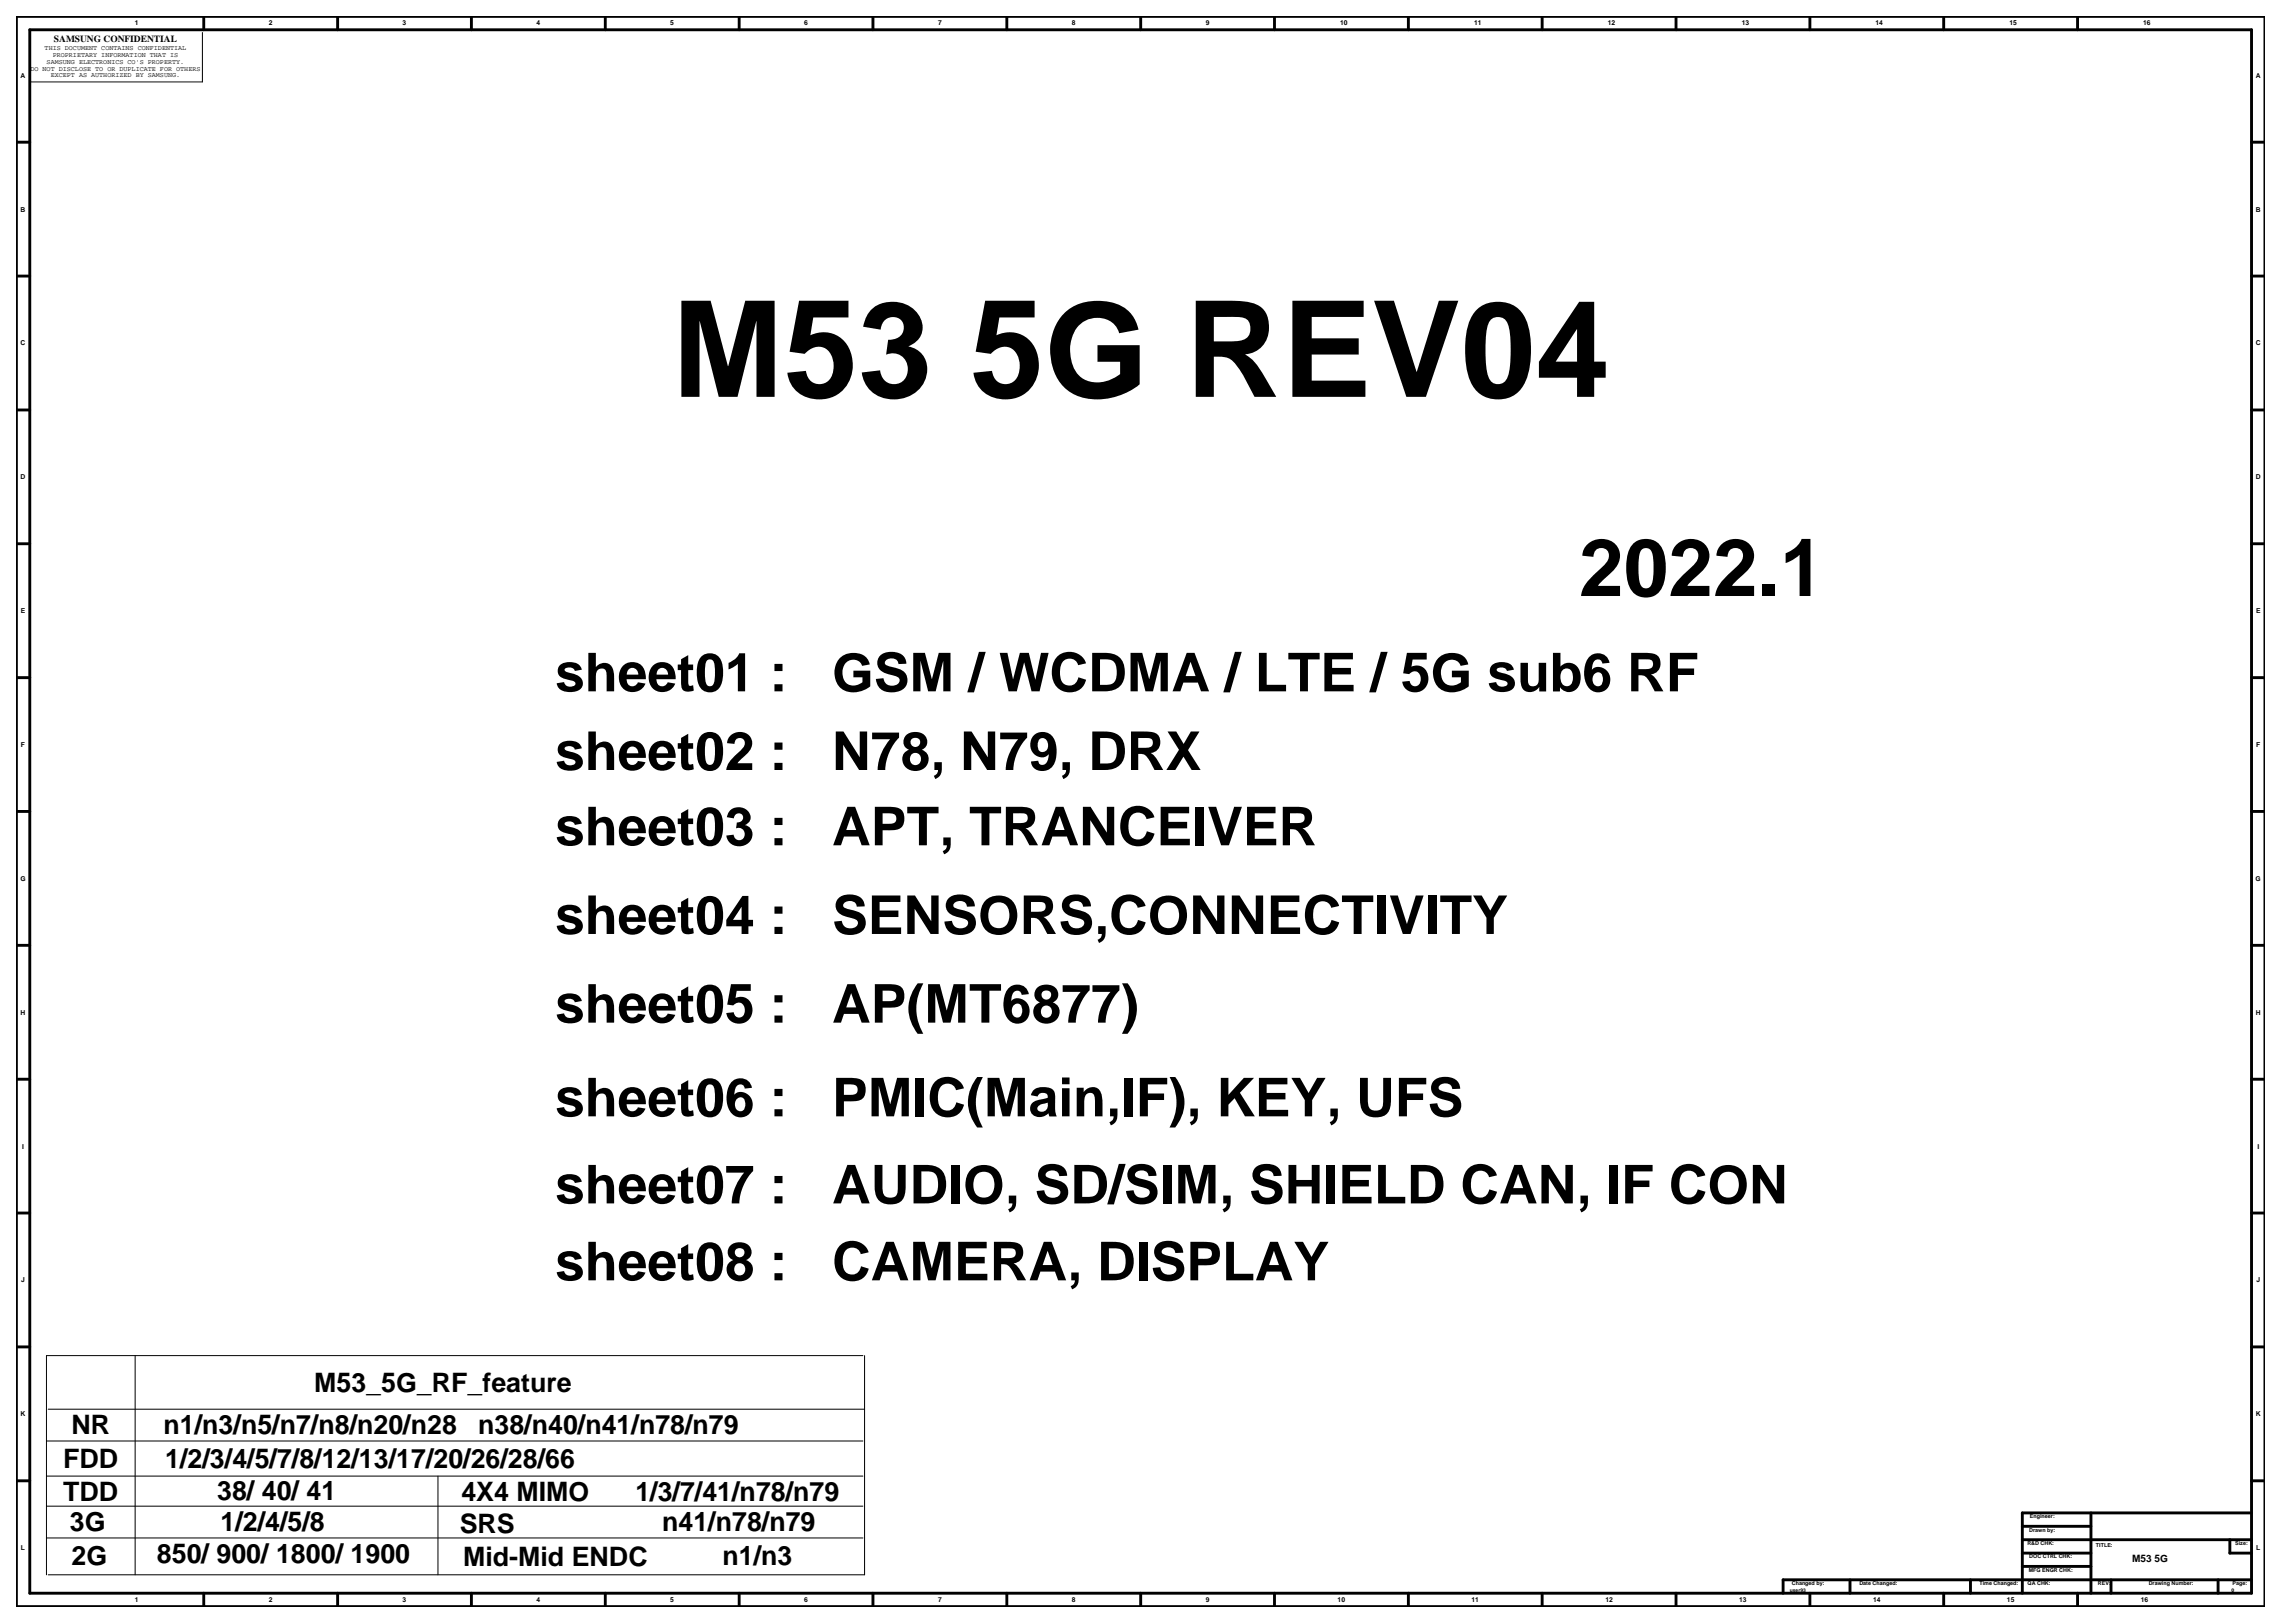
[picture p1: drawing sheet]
<svg xmlns="http://www.w3.org/2000/svg" width="420mm" height="297mm" viewBox="0 0 420 297" stroke-linecap="round" stroke-linejoin="round" font-family="sans-serif">
<defs><g id="words">
<text font-size="24.5" x="123" y="72.6">M53 5G REV04</text>
<text font-size="14.7" x="289" y="109.1">2022.1</text>
<g font-size="9.8">
<text x="101.6" y="126.5">sheet01 :</text>
<text x="152.3" y="126.5">GSM / WCDMA / LTE / 5G sub6 RF</text>
<text x="101.6" y="140.9">sheet02 :</text>
<text x="152.3" y="140.9">N78, N79, DRX</text>
<text x="101.6" y="154.7">sheet03 :</text>
<text x="152.3" y="154.7">APT, TRANCEIVER</text>
<text x="101.6" y="170.9">sheet04 :</text>
<text x="152.3" y="170.9">SENSORS,CONNECTIVITY</text>
<text x="101.6" y="187.1">sheet05 :</text>
<text x="152.3" y="187.1">AP(MT6877)</text>
<text x="101.6" y="204.3">sheet06 :</text>
<text x="152.3" y="204.3">PMIC(Main,IF), KEY, UFS</text>
<text x="101.6" y="220.2">sheet07 :</text>
<text x="152.3" y="220.2">AUDIO, SD/SIM, SHIELD CAN, IF CON</text>
<text x="101.6" y="234.3">sheet08 :</text>
<text x="152.3" y="234.3">CAMERA, DISPLAY</text>
</g>
<g font-size="4.9">
<text x="57.5" y="254.8">M53_5G_RF_feature</text>
<text x="13.1" y="262.4">NR</text>
<text x="29.9" y="262.4">n1/n3/n5/n7/n8/n20/n28</text>
<text x="87.5" y="262.4">n38/n40/n41/n78/n79</text>
<text x="11.6" y="268.6">FDD</text>
<text x="30.3" y="268.6">1/2/3/4/5/7/8/12/13/17/20/26/28/66</text>
<text x="11.6" y="274.7">TDD</text>
<text x="39.7" y="274.4">38/ 40/ 41</text>
<text x="84.4" y="274.7">4X4 MIMO</text>
<text x="116.3" y="274.7">1/3/7/41/n78/n79</text>
<text x="12.8" y="280.2">3G</text>
<text x="40.4" y="280.2">1/2/4/5/8</text>
<text x="84.1" y="280.5">SRS</text>
<text x="121.2" y="280.2">n41/n78/n79</text>
<text x="13.1" y="286.3">2G</text>
<text x="28.7" y="286">850/ 900/ 1800/ 1900</text>
<text x="84.8" y="286.6">Mid-Mid ENDC</text>
<text x="132.2" y="286.3">n1/n3</text>
</g>
<text font-size="1.9" x="390.2" y="285.7">M53 5G</text>
<text font-size="1.7" x="9.9" y="7.7">SAMSUNG CONFIDENTIAL</text>
<g font-size="1.2">
<text x="24.7" y="4.7">1</text>
<text x="49.2" y="4.7">2</text>
<text x="73.7" y="4.7">3</text>
<text x="98.2" y="4.7">4</text>
<text x="122.7" y="4.7">5</text>
<text x="147.2" y="4.7">6</text>
<text x="171.7" y="4.7">7</text>
<text x="196.2" y="4.7">8</text>
<text x="220.7" y="4.7">9</text>
<text x="245.3" y="4.7">10</text>
<text x="269.8" y="4.7">11</text>
<text x="294.3" y="4.7">12</text>
<text x="318.7" y="4.7">13</text>
<text x="343.2" y="4.7">14</text>
<text x="367.7" y="4.7">15</text>
<text x="392.2" y="4.7">16</text>
<text x="8.2" y="9.2">THIS DOCUMENT CONTAINS CONFIDENTIAL</text>
<text x="8.5" y="11.7">SAMSUNG ELECTRONICS CO'S PROPERTY.</text>
<text x="9.6" y="10.5">PROPRIETARY INFORMATION THAT IS</text>
<text x="3.8" y="14.2">A</text>
<text x="5.6" y="12.9">DO NOT DISCLOSE TO OR DUPLICATE FOR OTHERS</text>
<text x="9.3" y="14.1">EXCEPT AS AUTHORIZED BY SAMSUNG.</text>
<text x="412.8" y="14.2">A</text>
<text x="3.8" y="38.7">B</text>
<text x="412.8" y="38.7">B</text>
<text x="3.8" y="63.2">C</text>
<text x="412.8" y="63.2">C</text>
<text x="3.8" y="87.7">D</text>
<text x="412.8" y="87.7">D</text>
<text x="3.8" y="112.2">E</text>
<text x="412.9" y="112.2">E</text>
<text x="3.8" y="136.7">F</text>
<text x="412.9" y="136.7">F</text>
<text x="3.7" y="161.2">G</text>
<text x="412.8" y="161.2">G</text>
<text x="3.8" y="185.7">H</text>
<text x="412.8" y="185.7">H</text>
<text x="4" y="210.2">I</text>
<text x="413.1" y="210.2">I</text>
<text x="3.9" y="234.7">J</text>
<text x="412.9" y="234.7">J</text>
<text x="3.8" y="259.2">K</text>
<text x="412.8" y="259.2">K</text>
<text x="3.8" y="283.7">L</text>
<text x="412.9" y="283.7">L</text>
<text x="24.7" y="293.2">1</text>
<text x="49.2" y="293.2">2</text>
<text x="73.7" y="293.2">3</text>
<text x="98.2" y="293.2">4</text>
<text x="122.7" y="293.2">5</text>
<text x="147.2" y="293.2">6</text>
<text x="171.7" y="293.2">7</text>
<text x="196.2" y="293.2">8</text>
<text x="220.7" y="293.2">9</text>
<text x="244.8" y="293.2">10</text>
<text x="269.3" y="293.2">11</text>
<text x="293.8" y="293.2">12</text>
<text x="318.3" y="293.2">13</text>
<text x="342.8" y="293.2">14</text>
<text x="367.3" y="293.2">15</text>
<text x="391.8" y="293.2">16</text>
</g>
<g font-size="1">
<text x="371.4" y="280.2">Drawn by:</text>
<text x="371.5" y="277.8">Engineer:</text>
<text x="371" y="282.7">R&amp;D CHK:</text>
<text x="371.3" y="287.6">MFG ENGR CHK:</text>
<text x="371.4" y="285.2">DOC CTRL CHK:</text>
<text x="383.6" y="283">TITLE:</text>
<text x="409.1" y="282.7">Size:</text>
<text x="327.9" y="290.1">Changed by:</text>
<text x="340.3" y="290.1">Date Changed:</text>
<text x="362.2" y="290.1">Time Changed:</text>
<text x="371.1" y="290.1">QA CHK:</text>
<text x="383.9" y="290.1">REV:</text>
<text x="393.2" y="290.1">Drawing Number:</text>
<text x="408.6" y="290.1">Page:</text>
</g>
<g font-size=".9">
<text x="327.5" y="291.2">user93</text>
<text x="408.4" y="291.2">0</text>
</g>
</g></defs>
<!-- layer: MFD Layer /idea/tmp/Extended-Print.yg0808.song.sheet0.65.mfd -->
<g fill="none" stroke="#000" stroke-width=".53">
<path d="M3 3h411.5v291h-411.5zM5.5 5.5h406.5v286h-406.5zM37.3 3v2.5M61.8 3v2.5M86.3 3v2.5M110.8 3v2.5M135.3 3v2.5M159.8 3v2.5M184.3 3v2.5M208.8 3v2.5M233.2 3v2.5M257.7 3v2.5"/>
<path d="M282.2 3v2.5M306.7 3v2.5M331.2 3v2.5M355.7 3v2.5M380.2 3v2.5M3 26h2.5M412 26h2.5M3 50.5h2.5M412 50.5h2.5M3 75h2.5M412 75h2.5M3 99.5h2.5"/>
<path d="M412 99.5h2.5M3 124h2.5M412 124h2.5M3 148.5h2.5M412 148.5h2.5M3 173h2.5M412 173h2.5M3 197.5h2.5M412 197.5h2.5M3 222h2.5M412 222h2.5M3 246.5h2.5"/>
<path d="M412 246.5h2.5M3 271h2.5M370.1 279.3h12.6M382.7 276.8v14.7M412 271h2.5M412 276.8h-41.9v14.7M37.3 291.5v2.5M61.8 291.5v2.5M86.3 291.5v2.5M110.8 291.5v2.5M135.3 291.5v2.5M159.8 291.5v2.5"/>
<path d="M184.3 291.5v2.5M208.8 291.5v2.5M233.2 291.5v2.5M257.7 291.5v2.5M282.2 291.5v2.5M306.7 291.5v2.5M331.2 291.5v2.5M338.6 289.1v2.4M355.7 291.5v2.5M360.6 289.1v2.4M370.1 281.7h41.9M370.1 284.2h12.6"/>
<path d="M370.1 286.6h12.6M380.2 291.5v2.5M386.3 289.1v2.4M405.9 289.1v2.4M408.1 281.7v2.5h3.9M412 289.1h-85.7v2.4"/>
</g>
<path d="M37 5.9v9.1h-31.5M8.8 257.9h149.4M24.7 248.1v40.1M157.9 248.1h-149.4v40.1M158.2 248.1v40.1h-149.4M8.5 263.7h149.4M8.5 270.1h149.4M8.5 275.6h149.4M80.2 270.1v18.1M8.5 281.4h149.4" fill="none" stroke="#000" stroke-width=".18"/>
<use href="#words"/>
</svg>
